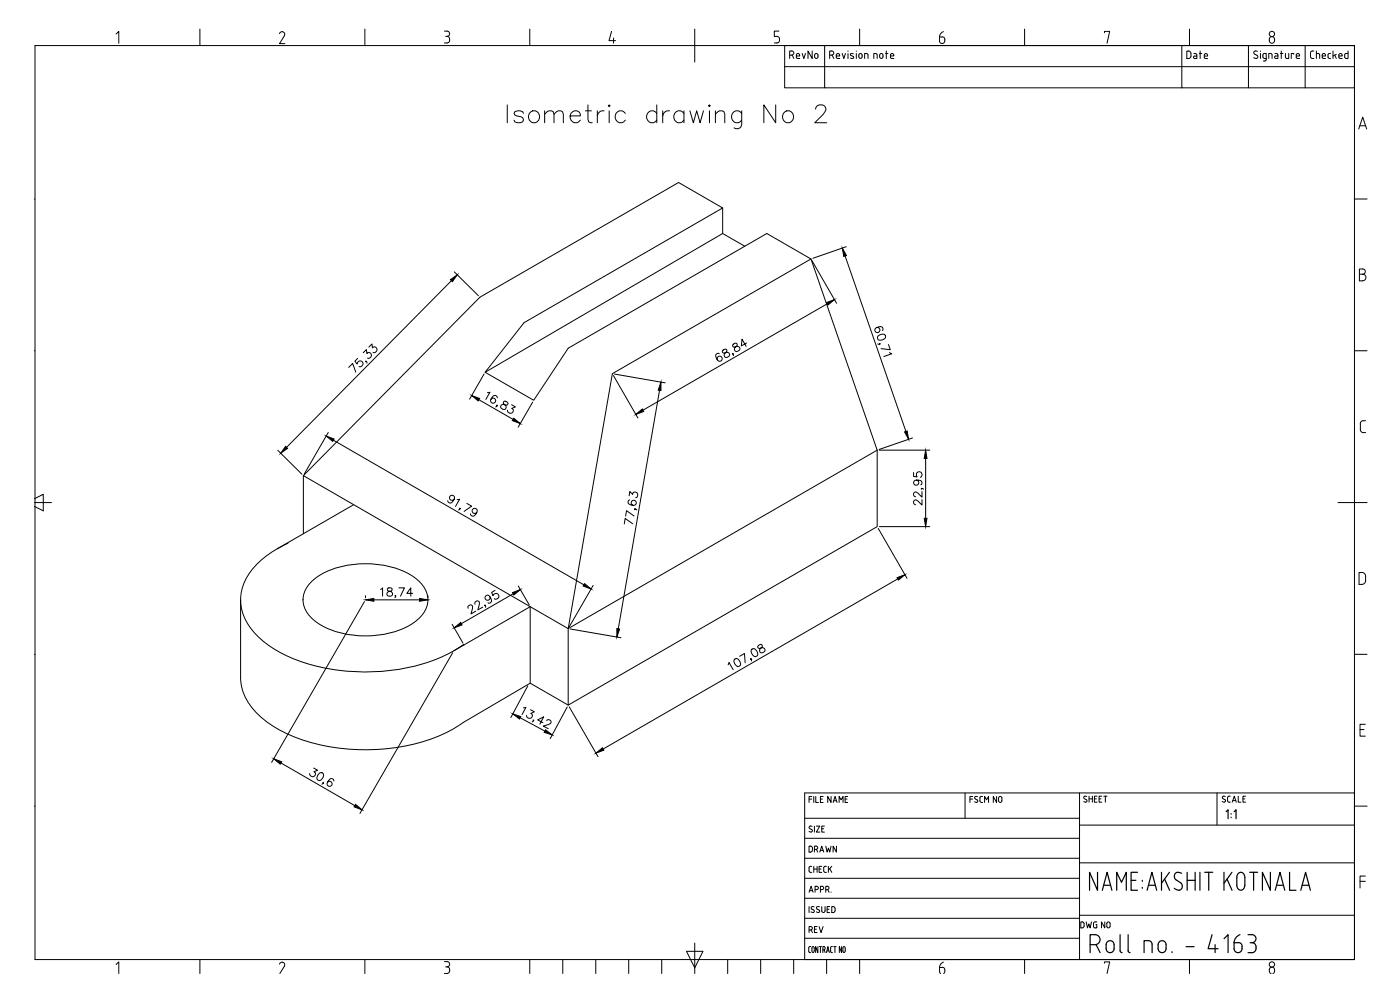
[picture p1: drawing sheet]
<svg xmlns="http://www.w3.org/2000/svg" width="420mm" height="297mm" viewBox="0 0 420 297" stroke-linecap="round" stroke-linejoin="round" font-family="sans-serif">
<defs><g id="words">
<text font-size="11.5" x="151.3" y="39.9">Isometric drawing No 2</text>
<text font-size="6.6" x="113.2" y="180.6">18,74</text>
<text font-size="6.2" x="278.3" y="152.8" transform="rotate(-90 278.3 152.8)">22,95</text>
<g font-size="5.3">
<text x="236" y="18.7">RevNo</text>
<text x="355.2" y="18.7">Date</text>
<text x="392.3" y="18.7">Checked</text>
</g>
<g font-size="4.9">
<text x="242" y="256.8">DRAWN</text>
<text x="242" y="262.8">CHECK</text>
<text x="242" y="281.2">REV</text>
<text x="323.5" y="279.8">DWG NO</text>
</g>
</g></defs>
<!-- layer: Title Block -->
<g fill="none" stroke="#000" stroke-width=".3">
<path d="M10.5 13.7h396v274.2h-396zM34.8 10.2l.9-.8v3.6M60 8.7v5M84.7 9.5l.7 .4-.1 .8M84.7 9.5l-.5 .2-.3 .4M85.4 10.7l-1.5 2.4h1.6M109.5 8.7v5M133.4 9.3h.8a.83 .83 0 0 1 .7 1.1 .83 .83 0 0 1-1.1 .5M134.2 10.9a1.01 1.01 0 0 1 .8 1 1.01 1.01 0 0 1-.8 1h-.8M159 8.7v5M183.5 9.4l-.7 2.8h1.9M184.1 11.4v1.6"/>
<path d="M208.5 8.7v9.9M232.4 12.9h.8M233.1 10.9a1.02 1.02 0 0 1 .9 1 1.02 1.02 0 0 1-.9 1M233.8 9.3h-1.4v1.6h.8M249 16.6h.6M249.6 16.5a.61 .61 0 0 0 .6-.6 .61 .61 0 0 0-.6-.6h-.6v2.2M249.7 16.6l.5 .9M251 16.5a.5 .5 0 0 1 .5-.5 .5 .5 0 0 1 .5 .5M251 16.6l.2 .9h.8M252 16.6v.2h-1M252.7 16l.5 1.5 .5-1.5M254.5 15.3v.1"/>
<path d="M254.5 16v1.5M256.1 16.2l-.6-.2-.3 .3 .2 .3 .8 .5-.1 .4-.9-.1M257 15.3v.1M257 16v1.5M257.7 16.5a.5 .5 0 0 1 .5-.5 .5 .5 0 0 1 .5 .5M257.8 16.6l-.1 .4a.5 .5 0 0 0 .5 .5 .5 .5 0 0 0 .5-.5M258 8.7v5M258.7 16.6v.4M259.5 17.5v-1.5l.9 .3 .1 1.2M263.2 16.5l-.2-.4-.8-.1v1.5M263.3 16.5v1M264 16.5a.5 .5 0 0 1 .5-.5 .5 .5 0 0 1 .5 .5"/>
<path d="M264 16.6v.4a.5 .5 0 0 0 .5 .5 .5 .5 0 0 0 .5-.5v-.4M265.8 16h.7M266 15.3v2.2M267.2 16.6l.2 .9h.9M267.2 16.5a.5 .5 0 0 1 .5-.5 .5 .5 0 0 1 .5 .5M268.3 16.6v.2h-1.1M281.9 12.3a.79 .79 0 0 0 .8 .8 .79 .79 0 0 0 .8-.8M282 11.1l1.3 .2 .3 1M282 11.1v1.2M283.1 9.5l-.9 .8-.2 .8M307.5 8.7v5M331.5 9.8v-.4h1.5l-.8 3.6"/>
<path d="M354.7 13.7h-119.2v6.3M357 8.7v5M374.7 13.7v12.7h17M377.4 15.4a.6 .6 0 0 0-.9 0 .6 .6 0 0 0 0 .8l.7 .4a.57 .57 0 0 1 .1 .8 .57 .57 0 0 1-.8 0l-.3-.1M378.3 15.3v.1M378.3 16v1.5M379.5 16l-.5 .5 .1 .8 .4 .2M379.5 16h.5v1.9l-.2 .3-.7 .1M379.5 17.5h.5M380.8 17.5v-1.5l.9 .3 .1 1.2M381.2 11.2a.9 .9 0 0 1 1.3 .8 .9 .9 0 0 1-1.3 .7l-.3-.9zM382.6 16l.7 .1 .2 .4"/>
<path d="M383.5 16.5v1l-.9-.2 .1-.5h.8M384.3 16h.7M384.5 15.3v2.2M385.8 16v1.3l.4 .2M386.8 16v1.5h-.6M388.3 16.3v-.3h-.8v1.5M389 16.5a.5 .5 0 0 1 .5-.5 .5 .5 0 0 1 .5 .5M389 16.6l.2 .9h.8M390 16.6v.2h-1M391.7 13.7h-37v12.7h20M391.7 13.7h14.8v12.7h-14.8zM235.5 20v6.4h12"/>
<path d="M235.5 20h171M247.5 20v6.4h107.2M407.8 38.7l1.2-3.5 1.2 3.5M408.1 37.7h1.7M10.3 59.7h.2M406.5 59.7h3.8M408 82.3h1M409 80.7a.79 .79 0 0 1 .8 .8 .79 .79 0 0 1-.8 .8M409 80.7h-1v3.6l1-.1a.98 .98 0 0 0 .9-.9 .98 .98 0 0 0-.9-1M10.3 105.2h.2M406.5 105.2h3.8M408.2 128.9a.9 .9 0 0 0 .9 .9h.7"/>
<path d="M408.3 127.1v1.8M409.1 126.2a.9 .9 0 0 0-.9 .9M409.2 126.2h.6M10.3 149.6l2.7-1.3v5l-2.7-1.4M10.3 150.8h5.2M401.5 150.8h8.8M407.9 171.8a1.52 1.52 0 0 1 1.9 .7v1.7l-.2 .7a1.69 1.69 0 0 1-1.7 .4zM10.3 196.3h.2M406.5 196.3h3.8M408.2 218.9h1.1M409.8 217.3h-1.6v3.6h1.6M242.8 239.8h.8"/>
<path d="M243.6 239h-.8v1.8M244.2 239v1.8M244.8 239v1.8h.8M246.2 239.8h.6M247 239h-.8v1.8h.8M249.4 239v1.8l-1-1.8v1.8M253.6 239.8h.6M254.4 239h-.8v1.8h.8M289.6 237.9v7.6M291.1 239.8h.8M291.9 239h-.8v1.8M292.9 239l.5 .1"/>
<path d="M292.9 239l-.4 .4 .8 .6M294.9 239l-.8 .2v1.1l.2 .4 .6 .1M299.1 239v1.8l-1-1.8v1.8M299.7 239.4a.5 .5 0 0 1 .5-.4 .5 .5 0 0 1 .5 .4M299.7 239.5v.8a.5 .5 0 0 0 .5 .4 .5 .5 0 0 0 .5-.4v-.8M324 237.9v50M326.1 239a.47 .47 0 0 0-.7-.1 .47 .47 0 0 0 0 .7l.6 .3a.5 .5 0 0 1 0 .8 .5 .5 0 0 1-.8-.2M326.8 239.7h1M326.8 238.9v1.8M327.8 238.9v1.8M328.5 239.7h.5M329.2 238.9h-.7v1.8h.7"/>
<path d="M329.8 239.7h.6M330.6 238.9h-.8v1.8h.8M331.2 238.9h1M331.7 238.9v1.8M365.2 237.9v9.7M367.6 239.9a.49 .49 0 0 1 0 .8 .49 .49 0 0 1-.8-.2M367.7 239a.46 .46 0 0 0-.7-.1 .46 .46 0 0 0 0 .7l.6 .3M368.9 238.9l-.4 .2-.1 1.1 .5 .5M368.9 238.9h.3M371.6 238.9v1.8h.8M373 239.7h.6M373.8 238.9h-.8v1.8h.8"/>
<path d="M406.5 237.9h-165v50M10.3 241.9h.2M241.5 257.5h82.5M241.5 251.5h82.5M241.5 245.5h82.5M242.8 249.5l.6 .2M243 248.6l.8 .6-.4 .4M243.2 247.9l-.4 .3 .2 .4M243.2 247.8l.5 .1M244.4 247.9v1.8M245 247.9h1l-1 1.8h1M246.6 248.7h.6"/>
<path d="M247.4 247.9h-.8v1.8h.8M250 240.8l.6-1.8 .6 1.8M250.2 240.3h.8M251.8 240.8v-1.8l.6 1 .6-1v1.8M293.2 240a.48 .48 0 0 1 0 .8 .48 .48 0 0 1-.7-.3M295.5 240.8v-1.8l.6 1 .6-1v1.8M324 258.9h82.5M324 247.6h82.5M368.9 240.7h.3M369.8 240.7l.6-1.8 .6 1.8M370 240.2h.8M406.5 241.9h3.8"/>
<path d="M241.5 275.5h82.5M241.5 269.5h82.5M241.5 263.5h82.5M242.8 267.7l.6-1.8 .6 1.8M242.8 272v1.8M243 267.2h.8M243.6 272.8l.6 .3a.49 .49 0 0 1 0 .7 .49 .49 0 0 1-.8-.2M244.3 272.1a.47 .47 0 0 0-.7 0 .47 .47 0 0 0 0 .7M244.6 266.9h.5M245.1 266.9a.5 .5 0 0 0 .5-.5 .5 .5 0 0 0-.5-.5h-.5v1.8M245.2 272.8l.6 .3a.49 .49 0 0 1 0 .7 .49 .49 0 0 1-.8-.2M245.9 272.1a.48 .48 0 0 0-.7 0 .48 .48 0 0 0 0 .7"/>
<path d="M246.2 266.9h.5M246.6 272v1.3a.5 .5 0 0 0 .5 .5 .5 .5 0 0 0 .5-.5v-1.3M246.7 266.9a.5 .5 0 0 0 .5-.5 .5 .5 0 0 0-.5-.5h-.5v1.8M247.8 266.9h.5M248.2 272.8h.6M248.3 265.9a.5 .5 0 0 1 .5 .5 .5 .5 0 0 1-.5 .5M248.3 265.9h-.5v1.8M248.4 266.9l.4 .8M249 272h-.8v1.8h.8M249.4 267.6v.1M249.6 272l.7 .1a1.21 1.21 0 0 1 .2 1.4l-.9 .3zM324 274.6h82.5"/>
<path d="M408.2 264.4h1.6M409.8 262.8h-1.6v3.6M34.8 289.4l.9-.8v3.5M60 287.9v4.2M84.7 288.7l.7 .4-.1 .8M84.7 288.7l-.5 .2-.3 .4M85.4 289.9l-1.4 2.2M109.5 287.9v4.2M133.4 288.5h.8M133.8 290.1h.4M134.2 288.5a.79 .79 0 0 1 .7 .8 .79 .79 0 0 1-.7 .8M134.2 290.1a1.01 1.01 0 0 1 .8 1 1.01 1.01 0 0 1-.8 1h-.8"/>
<path d="M159 287.9v4.2M168.9 287.9v4.2M178.8 287.9v4.2M188.7 287.9v4.2M198.6 287.9v4.2M206 285.4h5l-2.5 5zM208.5 283v9.1M218.4 287.9v4.2M228.3 287.9v4.2M238.2 287.9v4.2M241.5 281.5h82.5M243.3 284l-.6 .2v1.2l.2 .4h.4"/>
<path d="M243.7 285.3l.3 .5 .4-.5M243.7 285.3v-1.1l.3-.2 .3 .2 .1 1.1M245.5 284v1.8l-.7-1.8v1.8M245.9 284h.7M246.2 284v1.8M247 285h.3M247.3 285l.3-.3v-.5l-.6-.2v1.8M247.4 285l.2 .8M248.1 285.8l.4-1.8 .4 1.8M248.1 287.9v4.2M248.2 285.3h.6M249.3 285.4l.3 .4"/>
<path d="M249.3 284.5v.9M249.6 284l-.3 .4M249.6 285.8h.2M249.6 284h.2M250.2 284h.7M250.6 284v1.8M252.6 284v1.8l-.7-1.8v1.8M252.9 284.5l.2-.4h.4l.2 1.2M252.9 285.3l.4 .5 .3-.5M253 284.5v.8M258 287.9v4.2M282 290.3v1.4l.3 .4"/>
<path d="M282 290.3h.8M282.8 290.2a1.02 1.02 0 0 1 .8 .8 1.02 1.02 0 0 1-.4 1.1M283.1 288.7l-.9 .8-.2 .8M307.5 287.9v4.2M331.5 289v-.4h1.5l-.8 3.5M357 287.9v4.2M381.5 292.1a.92 .92 0 0 1-.5-1.4 .92 .92 0 0 1 1.4 0l.1 .9-.5 .5"/>
<circle cx="381.7" cy="10.2" r=".79"/>
<circle cx="381.7" cy="289.4" r=".79"/>
</g>
<g fill="none" stroke="#000" stroke-width=".36">
<path d="M368 243.5l.6-.5v2.6M369.5 244.1v.2M369.5 245.2v.1M370.4 243.5l.6-.5v2.6M329.4 261.7v5.4l-2.4-5.4v5.4M330.8 267.1l1.5-5.4 1.4 5.4M331.2 265.6h2.1M335.1 267.1v-5.4l1.5 3 1.4-3v5.4M339.5 264.1h1.4M341.4 261.7h-1.9v5.4h1.9M342.8 264.1v.3M342.8 266.2v.3"/>
<path d="M344.3 267.1l1.4-5.4 1.4 5.4M344.7 265.6h2M348.6 261.7v5.4M349.5 263.8l1.5 3.3M351 261.7l-2.4 3.3M352.4 266.5l1.5 .6M353 264l1.3 .8a1.26 1.26 0 0 1 .5 1.3 1.26 1.26 0 0 1-.9 1M354.6 262a1.29 1.29 0 0 0-1.9 .1 1.29 1.29 0 0 0 .3 1.9M356.3 264.1h2.4M356.3 261.7v5.4M358.7 261.7v5.4M360.1 261.7v5.4"/>
<path d="M361.6 261.7h2.4M362.8 261.7v5.4M367.3 261.7v5.4M368.2 263.8l1.5 3.3M369.7 261.7l-2.4 3.3M371.7 262a1.19 1.19 0 0 1 1.4-.1 1.19 1.19 0 0 1 .5 1.3v2.4a1.22 1.22 0 0 1-1.2 1.5 1.22 1.22 0 0 1-1.2-1.5v-2.9zM375 261.7h2.4M376.2 261.7v5.4M381.3 261.7v5.4l-2.4-5.4v5.4M382.7 267.1l1.4-5.4 1.5 5.4M383.1 265.6h2.1M387 261.7v5.4h1.9"/>
<path d="M390.4 267.1l1.4-5.4 1.5 5.4M390.8 265.6h2M327.2 283.4h1.5M328.7 280.4a1.49 1.49 0 0 1 1.4 1.5 1.49 1.49 0 0 1-1.4 1.5M328.7 280.4h-1.5v5.4M329 283.4l1.2 2.4M332.5 282.5a1.2 1.2 0 0 1 1.2-.1 1.2 1.2 0 0 1 .7 1v1.2a1.2 1.2 0 0 1-1.2 1.2 1.2 1.2 0 0 1-1.2-1.2v-1.5zM336.2 280.4v4.8l.1 .5 .5 .1M338.5 285.2l.2 .5 .4 .1M338.6 280.4v4.8M343.4 285.8v-3.6l1.6 .1 .5 .4 .2 .6 .1 2.5M348.1 282.5a1.2 1.2 0 0 1 1.2-.1 1.2 1.2 0 0 1 .7 1v1.2a1.2 1.2 0 0 1-1.2 1.2 1.2 1.2 0 0 1-1.2-1.2v-1.5z"/>
<path d="M351.8 285.5v.3M356 284h2.4M363.8 280.4l-1.2 4.2h3M364.7 283.4v2.4M367.4 281.6l1.2-1.2v5.4M370.4 282.9h1.2M371.6 282.8a1.25 1.25 0 0 1 1.2 1.8 1.2 1.2 0 0 1-1.2 1.2 1.2 1.2 0 0 1-1.2-1.2v-1.7M372.2 280.4l-1.3 1-.6 1.4M374.6 280.4h1.1a1.2 1.2 0 0 1 1.2 1.2 1.2 1.2 0 0 1-1.2 1.2M375.2 282.9h.6M375.7 282.8a1.53 1.53 0 0 1 1.3 1.5 1.53 1.53 0 0 1-1.3 1.5h-1.1"/>
</g>
<!-- layer: 0 -->
<g fill="none" stroke="#000" stroke-width=".3">
<path d="M216.9 62.4l-13.2-7.6-59.7 34.4-53 53.5 79.5 45.9v23l92.8-53.6v-22.9M216.9 62.4l-59.6 34.4-11.7 14.9 14.6 8.4 10.3-15.6 59.6-34.4 13.3 7.6M216.9 62.4v7.7l-71.3 41.6M216.9 70.1l6.6 3.8M243.4 77.7l-59.6 34.4-13.3 76.5 92.8-53.5M243.4 77.7l19.9 57.4M243.7 78.2l7.4 12.8M253.6 76.8l18.3 52.6M254 74l-10 3.5M135.5 84.2l-49.5 50M136.3 81.6l7.3 7.1M248.3 91.1l-55.3 32"/>
<path d="M263.1 98.3a.78 .78 0 0 1 1 .8 .78 .78 0 0 1-1.1 .6 .78 .78 0 0 1-.3-1.2 1.71 1.71 0 0 1 2.2-.1l-.1 .8M104.7 110.2l1.1-1.1 1 2.6M107.3 107.5l-.8 .9 .7 .8a.89 .89 0 0 1 .9-.9 .89 .89 0 0 1 .8 1 .89 .89 0 0 1-1.1 .7M109 105.8l.9-.9 .2 1.2a.84 .84 0 0 1 1.4 .5 .84 .84 0 0 1-1.2 .8M109.9 108.4l-.2 .1v-.1l.3 .1 .1 .4M110.7 104.1l.9-.9 .2 1.2a.84 .84 0 0 1 1.4 .5 .84 .84 0 0 1-1.2 .8M143.7 119.9l10.3 5.9M145.3 112.2l-4.4 7.6M146.3 117.8l.8-.1-1.3 2.1M149.2 119.4a.73 .73 0 0 0-.8-.8 1.43 1.43 0 0 0-.8 2.3 .77 .77 0 0 0 1.1-.3 .77 .77 0 0 0-.3-1 .77 .77 0 0 0-1.1 .2M184.1 112.7l7.3 12.7M184.4 112.2l15.2 2.7"/>
<path d="M197.9 117.1l-12.3 71.6M215.9 106.1a.71 .71 0 0 0-.8 0 .71 .71 0 0 0-.3 .8 1.44 1.44 0 0 0 1.5 1.4 .78 .78 0 0 0 .4-1 .78 .78 0 0 0-1.1-.4 .78 .78 0 0 0-.3 1.1M217 105l-.2 .3a.49 .49 0 0 0 .6 .6 .9 .9 0 0 1 1-.2 .9 .9 0 0 1 .5 1l-.6 .5h-.6a.94 .94 0 0 1-.4-.9 .94 .94 0 0 1 .7-.7 .48 .48 0 0 0 .2-.5 .48 .48 0 0 0-.4-.4zM220 106.1l-.2 .1 .2-.1 .1 .6M220.1 103.3l-.2 .2a.5 .5 0 0 0 .6 .6 .9 .9 0 0 1 1-.2 .9 .9 0 0 1 .5 1l-.6 .5-.6 .1a.93 .93 0 0 1-.4-1 .93 .93 0 0 1 .7-.7 .5 .5 0 0 0-.2-.9zM224 102.9l-1.5 .9 .2-2 1.2 2.1M263.4 103.2l.4 .1 .3-.1-.1-.2 .1 .2M263.6 100.8a1.25 1.25 0 0 1 2.2 .1 1.45 1.45 0 0 1-2.4 .8l-.1-.6zM266.6 103.4l.6 1.5-2.8-.3M267 105.7l.6 .5-2.4 .8M83.4 135.1l7.2 7.2M98.5 129.8l-7.2 12.4"/>
<path d="M100.1 132.1l75.1 43.4M149.3 121.7l-.3-.1 .3 .1-.6 .4M151.2 120.5v.7a.89 .89 0 0 1 .7 .8 .89 .89 0 0 1-.6 .9l-.8-.3a.71 .71 0 0 1-.1-1 .71 .71 0 0 1 .9-.2l.5 .1a.5 .5 0 0 0 .6-.6 .96 .96 0 0 0-1.2-.4zM153.5 121.4l1.2 .7-1.1 .5a.83 .83 0 0 1-.2 1.4 .83 .83 0 0 1-1.1-.9M159.9 120.7l-4.4 7.5M263.9 135.1h15.1M273.9 131.4l-10.1 3.5M277.8 137.6v17.9M91 142.7v17.4M106.1 151.4l-22.9 13.3M136.3 149.8a.77 .77 0 0 1-1.2 .1 .77 .77 0 0 1 .3-1.2 .77 .77 0 0 1 1 .6 1.71 1.71 0 0 1-1.6 1.6l-.4-.7M137.2 149.9l.8-.1-1.3 2.2"/>
<path d="M138.1 152.6l-.2-.1 .2 .1-.5 .4M140.1 151l1.4 .9-2.2 1.5M143.1 153.7a.78 .78 0 0 1-1.3 0 .78 .78 0 0 1 .4-1.2 .78 .78 0 0 1 1 .7 1.76 1.76 0 0 1-1.5 1.6l-.5-.4v-.2M188.8 148.8l.2-1.3 .9 .8a.83 .83 0 0 1 1.4-.4 .83 .83 0 0 1-.5 1.4M189 150a.74 .74 0 0 0-.5 1 1.44 1.44 0 0 0 2.5-.1 .78 .78 0 0 0-.7-.8 .78 .78 0 0 0-.9 .6 .78 .78 0 0 0 .6 .9M189.9 157.2l-2.3-1.6-.2 1.6M190.3 154.8l-2.3-1.6-.2 1.7M190.5 152.7v.2v-.2l.6 .3M263.6 158.6l8.6 14.9M263.9 158h15.1M72.2 180v23.3a16.9 16.9 0 0 0 7.7 13.1 50.9 50.9 0 0 0 30.6 8.6 51.3 51.3 0 0 0 28.6-8.3l20-11.7v-23l-22.9 13.3M86.4 163a24.8 24.8 0 0 0-13.1 11.8 14.2 14.2 0 0 0 4.2 16.3 42.2 42.2 0 0 0 23.9 10 57.4 57.4 0 0 0 34.8-5.9l2.9-1.8 .2 .1"/>
<path d="M93.2 174.8a22.8 22.8 0 0 1 16.5-5.7 23.6 23.6 0 0 1 16.5 5.7 7.2 7.2 0 0 1-1 11.2 26.7 26.7 0 0 1-21.1 4.3 17.2 17.2 0 0 1-12.3-7.1 6.9 6.9 0 0 1 1.4-8.4zM109.7 178.7v.6M112.2 180h13.7M128.4 178.7v.6M147 179a.77 .77 0 0 1-.6 1.1 .77 .77 0 0 1-.8-.9 .77 .77 0 0 1 1.1-.6 1.77 1.77 0 0 1 .5 2.2l-.6 .2-.2-.2M148.6 177.1l-1.1 .7 .5 .9a.88 .88 0 0 1 1.1-.7 .88 .88 0 0 1 .5 1.3 .88 .88 0 0 1-1.3 .3M154 178.2l-15.5 8.9M155.5 175.8l3.3 5.7M178 175.6l-7.2 12.5M269.4 173.7l-88.4 51M109.4 180.5l-27.9 48.2M135.7 187.3l3.2 5.7"/>
<path d="M135.9 195.8l-27.9 48.3M140.5 182.5v-.6l.5-.4h.5l.3 .4-.4 2.3 1.4-.8M142.6 181.3l-.1-.5 .6-.5 .8 .4-.5 2.3 1.5-.8M145.6 181.6l-.2 .1 .2-.1 .1 .6M171.1 188.7l15.3 2.6M218.5 199.5l.3-.7 1.2 2.1M220.5 197.8l.2-.2a1.44 1.44 0 0 1 1.3 2.2l-.2 .1a1.45 1.45 0 0 1-1.3-2.1zM222 196.9l1.4-.8 .2 2.8M225.4 197.7l-.2 .1 .1-.2 .3 .3-.1 .4M225.7 194.8l.2-.1a1.45 1.45 0 0 1 1.2 2.1l-.2 .2a1.46 1.46 0 0 1-1.2-2.2zM227.7 193.7l-.3 .2a.51 .51 0 0 0 .6 .6 .9 .9 0 0 1 1.1-.1 .9 .9 0 0 1 .5 .9l-.7 .5-.5 .1a.94 .94 0 0 1-.4-1 .94 .94 0 0 1 .6-.7 .49 .49 0 0 0-.2-.9zM156.1 215.4l7.4 4"/>
<path d="M157.1 212.4l.7-.2-1.1 2.2M158.4 205.8l-5.1 9.5M159.1 205l11.4 6.6M159.2 212.9l1.2 .7-1.1 .5a.84 .84 0 0 1-.1 1.4 .84 .84 0 0 1-1.2-.9M160.2 216.2l-.2-.2h.1v.4l-.4 .2M162.9 216.8l-1.5-.8 1.8-.9-1.2 2.2M164.1 216.2l.4-.3 .7 .3 .2 .3-.1 .5-2.2 .8 1.4 .8M170.2 212.1l-5.1 9.5M170.8 212.1l8.7 15M84.3 228.9l22.2 12.8M94.2 230.4l1.1 .7-1.1 .5a.83 .83 0 0 1-.1 1.4 .83 .83 0 0 1-1.2-.9M95.9 232a.77 .77 0 0 1 .8-.1 .77 .77 0 0 1 .4 .8l-.2 .6a1.09 1.09 0 0 1-1.5 .7 1.36 1.36 0 0 1 .5-2z"/>
<path d="M97.1 234.9l-.2-.1 .2 .1-.5 .4M100.2 234.3a.73 .73 0 0 0-.8-.7 1.45 1.45 0 0 0-.8 2.3 .77 .77 0 0 0 1-.3 .77 .77 0 0 0-.3-1.1 .77 .77 0 0 0-1 .2"/>
</g>
<g fill="#000" stroke="#000" stroke-width=".3">
<path d="M252.8 74.4l1.2 2.3-.8 .2zM135.2 83.9l2-1.5-1.4 2.1zM248.1 90.8l2.3-.9-1.9 1.6zM141.6 118.7l2.3 .9-.4 .7zM198.4 114.6v2.6l-.9-.1zM85.7 133.9l.6 .6-2 1.5zM97.9 130.8l2.4 .9-.4 .7zM154.2 125.5l1.9 1.6-2.3-.9zM190.8 124.3l2-1.6 .4 .7zM271.5 129.6l.8-.3 .4 2.5zM277.8 135.1l.4 2.5h-.8zM277.4 155.5h.8l-.4 2.5z"/>
<path d="M109.7 180l2.5-.4v.8zM125.9 179.6l2.5 .4-2.5 .4zM153.8 177.8l2.4-.9-2 1.6zM175.4 175.1l2 1.6-2.4-.9zM269.2 173.3l2.4-.9-2 1.7zM136.3 188.4l2-1.6 .4 .7zM185.1 188.6l.9 .1-.9 2.4zM153.9 214.2l2.4 .8-.4 .7zM163.7 219l2 1.5-2.4-.8zM82.2 227.7l2.3 .9-.4 .7zM178.8 226l2-1.6 .4 .7zM106.7 241.3l2 1.7-2.4-.9z"/>
</g>
<use href="#words"/>
</svg>
